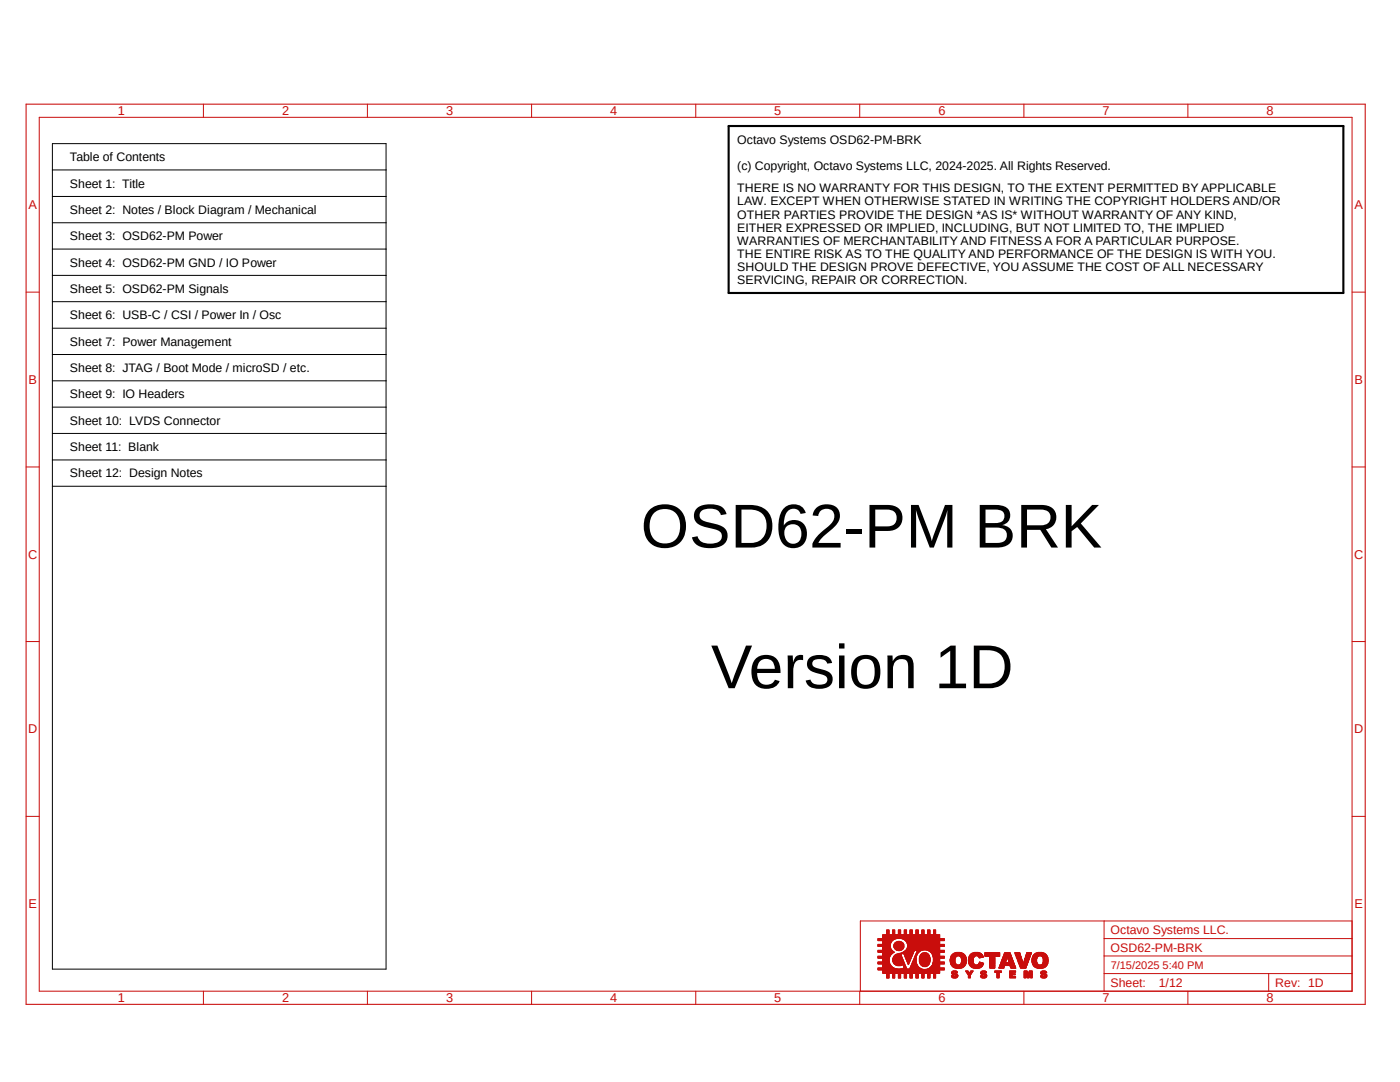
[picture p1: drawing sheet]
<svg xmlns="http://www.w3.org/2000/svg" width="279mm" height="216mm" viewBox="0 0 279 216" stroke-linecap="round" stroke-linejoin="round" font-family="sans-serif">
<defs><g id="words">
<g font-size="12.4">
<text x="127.9" y="109.3">OSD62-PM BRK</text>
<text x="141.9" y="137.3">Version 1D</text>
</g>
<g font-size="2.5" fill="#c90d0c">
<text x="23.5" y="23">1</text>
<text x="56.3" y="23">2</text>
<text x="89" y="23">3</text>
<text x="121.8" y="23">4</text>
<text x="154.5" y="23">5</text>
<text x="187.3" y="23">6</text>
<text x="220" y="23">7</text>
<text x="252.8" y="23">8</text>
<text x="5.7" y="41.7">A</text>
<text x="270.3" y="41.7">A</text>
<text x="5.7" y="76.6">B</text>
<text x="270.3" y="76.6">B</text>
<text x="5.6" y="111.5">C</text>
<text x="270.3" y="111.5">C</text>
<text x="5.6" y="146.3">D</text>
<text x="270.3" y="146.3">D</text>
<text x="5.7" y="181.2">E</text>
<text x="270.3" y="181.2">E</text>
<text x="221.7" y="186.4">Octavo Systems LLC.</text>
<text x="221.7" y="189.9">OSD62-PM-BRK</text>
<text x="221.7" y="196.9">Sheet:</text>
<text x="231.3" y="196.9">1/12</text>
<text x="254.5" y="196.9">Rev: 1D</text>
<text x="23.5" y="200">1</text>
<text x="56.3" y="200">2</text>
<text x="89" y="200">3</text>
<text x="121.8" y="200">4</text>
<text x="154.5" y="200">5</text>
<text x="187.3" y="200">6</text>
<text x="220" y="200">7</text>
<text x="252.8" y="200">8</text>
</g>
<g font-size="2.5">
<text x="147.1" y="28.7">Octavo Systems OSD62-PM-BRK</text>
<text x="14" y="32.2">Table of Contents</text>
<text x="147.1" y="33.9">(c) Copyright, Octavo Systems LLC, 2024-2025. All Rights Reserved.</text>
<text x="14" y="37.4">Sheet 1: Title</text>
<text x="147.1" y="38.4">THERE IS NO WARRANTY FOR THIS DESIGN, TO THE EXTENT PERMITTED BY APPLICABLE</text>
<text x="147.1" y="41">LAW. EXCEPT WHEN OTHERWISE STATED IN WRITING THE COPYRIGHT HOLDERS AND/OR</text>
<text x="14" y="42.7">Sheet 2: Notes / Block Diagram / Mechanical</text>
<text x="14" y="48">Sheet 3: OSD62-PM Power</text>
<text x="147.1" y="43.6">OTHER PARTIES PROVIDE THE DESIGN *AS IS* WITHOUT WARRANTY OF ANY KIND,</text>
<text x="147.1" y="46.2">EITHER EXPRESSED OR IMPLIED, INCLUDING, BUT NOT LIMITED TO, THE IMPLIED</text>
<text x="14" y="53.2">Sheet 4: OSD62-PM GND / IO Power</text>
<text x="147.1" y="48.9">WARRANTIES OF MERCHANTABILITY AND FITNESS A FOR A PARTICULAR PURPOSE.</text>
<text x="147.1" y="51.5">THE ENTIRE RISK AS TO THE QUALITY AND PERFORMANCE OF THE DESIGN IS WITH YOU.</text>
<text x="14" y="58.5">Sheet 5: OSD62-PM Signals</text>
<text x="147.1" y="54.1">SHOULD THE DESIGN PROVE DEFECTIVE, YOU ASSUME THE COST OF ALL NECESSARY</text>
<text x="147.1" y="56.7">SERVICING, REPAIR OR CORRECTION.</text>
<text x="14" y="63.7">Sheet 6: USB-C / CSI / Power In / Osc</text>
<text x="14" y="69">Sheet 7: Power Management</text>
<text x="14" y="74.3">Sheet 8: JTAG / Boot Mode / microSD / etc.</text>
<text x="14" y="79.5">Sheet 9: IO Headers</text>
<text x="14" y="84.8">Sheet 10: LVDS Connector</text>
<text x="14" y="90">Sheet 11: Blank</text>
<text x="14" y="95.2">Sheet 12: Design Notes</text>
</g>
<text font-size="2.2" fill="#c90d0c" x="221.7" y="193.4">7/15/2025 5:40 PM</text>
</g></defs>
<path d="M275.3 50.8l-270.5 150" fill="none" stroke="#fff" stroke-width=".2"/>
<g fill="none" stroke="#000" stroke-width=".2">
<path d="M10.5 28.7h66.5v164.7h-66.5zM10.5 33.9h66.5M10.5 39.2h66.5M10.5 44.4h66.5M10.5 49.7h66.5M10.5 54.9h66.5M10.5 60.2h66.5M10.5 65.5h66.5M10.5 70.7h66.5M10.5 76h66.5M10.5 81.2h66.5M10.5 86.5h66.5"/>
<path d="M10.5 91.8h66.5M10.5 97h66.5"/>
</g>
<g fill="none" stroke="#c90d0c" stroke-width=".2">
<path d="M7.8 23.4h262v174.4h-262zM40.6 20.8v2.6M73.3 20.8v2.6M106.1 20.8v2.6M138.9 20.8v2.6M171.6 20.8v2.6M204.3 20.8v2.6M237.1 20.8v2.6M5.2 58.3h2.6M269.8 58.3h2.7M5.2 93.2h2.6M269.8 93.2h2.7"/>
<path d="M5.2 128h2.6M269.8 128h2.7M5.2 162.9h2.6M269.8 162.9h2.7M40.6 197.8v2.6M73.3 197.8v2.6M106.1 197.8v2.6M138.9 197.8v2.6M171.6 197.8v2.6M175.2 187.3h3.8M175.2 193.5h13.3M175.2 193.4h9.3"/>
<path d="M175.2 193.4h8.9M175.2 193.3h8.8M175.2 193.3h3.9M175.2 193.3h3.5M175.2 193.2h3.4M175.2 193.1h3.2M175.2 192.4h2.4M175.2 192.3h2.4M175.2 192.2h2.3M175.2 192.1h2.3M175.2 192h2.3M175.2 191.9h2.3"/>
<path d="M175.2 191.2h2.3M175.2 191.1h2.3M175.2 191h2.3M175.2 190.9h2.3M175.2 190.9h2.4M175.2 190.8h2.4M175.2 190h3.3M175.2 189.9h3.2M175.2 189.8l3.2 .1M175.2 189.8h3M175.2 189.7h2.9M175.2 189.6h2.8"/>
<path d="M175.2 188.8h2.5M175.2 188.7h2.5M175.2 188.6h2.5M175.2 188.5h2.5M175.2 188.4h2.5M175.2 187.7h2.9M175.2 187.5h3.2M175.2 187.5h3.3M175.2 187.4h3.4M176.1 190.8h1.6M176.1 194.2h11.4M176.1 194.1h11.4"/>
<path d="M176.1 194h11.4M176.1 193.9h11.4M176.1 193.8h11.4M176.1 193.7h11.4M176.1 193.6h11.4M176.1 193.1h2.3M176.1 193h2.1M176.1 193h2M176.1 192.9l2 .1M176.1 192.9h1.9M176.1 192.8h1.9M176.1 192.8h1.8"/>
<path d="M176.1 192.7h1.8M176.1 192.7h1.7M176.1 192.6l1.7 .1M176.1 192.6h1.7M176.1 192.5h1.7M176.1 192.5h1.6M176.1 192.4h1.6M176.1 191.9h1.4M176.1 191.8h1.4M176.1 191.7h1.4M176.1 191.6h1.3M176.1 191.5h1.3"/>
<path d="M176.1 191.5h1.4M176.1 191.4h1.4M176.1 191.3h1.4M176.1 190.7h1.6M176.1 190.6h1.7M176.1 190.5h1.7M176.1 190.5h1.8M176.1 190.3h1.9M176.1 190.3h2M176.1 190.2h2M176.1 190.2h2.1M176.1 190.1h2.3"/>
<path d="M176.1 189.5h1.9M176.1 189.5h1.8M176.1 189.4h1.8M176.1 189.4h1.7M176.1 189.3h1.7M176.1 189.2h1.7M176.1 189.1h1.7M176.1 189.1h1.6M176.1 189h1.6M176.1 188.9h1.6M176.1 188.4h1.6M176.1 188.3h1.7"/>
<path d="M176.1 188.2h1.7M176.1 188.1h1.7M176.1 188h1.7M176.1 188h1.8M176.1 187.8h1.9M176.1 187.7h2M176.1 187.2h3.3M176.1 187.2h11.4M176.1 187.1h11.4M176.1 187h11.4M176.1 186.9h11.4M176.1 186.8h11.4"/>
<path d="M176.1 186.7h11.4M176.1 186.6h11.4M176.2 194.2h11.3M176.2 186.5h11.3M177 194.3h.4M177 195.2h.4M177 195.1h.4M177 195h.4M177 194.9h.4M177 194.8h.4M177 194.7h.4M177 194.6h.4"/>
<path d="M177 194.5h.4M177 194.4h.4M177 186.4h.4M177 186.3h.4M177 186.2h.4M177 186.1h.4M177 186h.4M177 185.9h.4M177 185.8h.4M177 185.7h.4M177 185.6h.4M177 185.5h.4"/>
<path d="M178 190.4h-1.9M178 187.9h-1.9M178.1 194.3h.5M178.1 195.2h.5M178.1 195.1h.5M178.1 195h.5M178.1 194.9h.5M178.1 194.8h.5M178.1 194.7h.5M178.1 194.6h.5M178.1 194.5h.5M178.1 194.4h.5"/>
<path d="M178.1 191.7h2.2M178.1 191.6h2.2M178.1 191.6h2.1M178.1 191.5h2.1M178.1 191.4h2.1M178.1 186.4h.5M178.1 186.3h.5M178.1 186.2h.5M178.1 186.1h.5M178.1 186h.5M178.1 185.9h.5M178.1 185.8h.5"/>
<path d="M178.1 185.7h.5M178.1 185.6h.5M178.1 185.5h.5M178.2 191.9h2.2M178.2 191.8h2.1M178.2 191.7h2.1M178.2 191.3h2M178.2 191.3h1.9M178.2 191.2l1.9 .1M178.2 192h2.2M178.2 191.2h1.9M178.2 191.1h1.8"/>
<path d="M178.3 192.1h2.2M178.3 192h2.1M178.3 191.1h1.7M178.3 187.6h-3.1M178.3 191h1.7M178.3 190.1l-2.2 .1M178.4 192.2h2.1M178.4 190.9h1.6M178.4 190.8h1.6M178.4 192.3h2.2M178.4 190.8h1.5M178.4 189h2"/>
<path d="M178.4 188.9h2M178.4 188.8h2M178.4 188.7h2M178.4 188.6h2M178.4 188.5h2M178.4 189.1h1.9M178.4 189.1h2M178.4 188.4h2M178.4 188.4h1.9M178.5 192.4h2.1M178.5 190.7h1.4M178.5 189.2h1.8"/>
<path d="M178.5 189.1h1.8M178.5 188.3h1.8M178.6 192.4h2M178.6 190.6h1.2M178.6 189.2h1.7M178.6 188.3h1.7M178.6 188.2h1.6M178.6 189.4h1.6M178.6 192.5h2M178.6 190.5h1.2M178.6 188.1h1.6M178.7 192.5h1.4"/>
<path d="M178.7 190.5h1.1M178.7 188.1h1.4M178.7 189.4h1.4M178.7 188h1.3M178.8 192.6h1.2M178.8 190.5h1M178.8 189.5h1.2M178.8 188h1.2M178.9 189.6h1.1M178.9 187.3l-3.7 .1M178.9 188h1M179 187.9h.8"/>
<path d="M179.1 190.3h.9M179.1 189.7h.6M179.2 192.7h.5M179.2 187.8h.4M179.2 189.7h.3M179.3 194.3h.4M179.3 195.2h.4M179.3 195.1h.4M179.3 195h.4M179.3 194.9h.4M179.3 194.8h.4M179.3 194.7h.4"/>
<path d="M179.3 194.6h.4M179.3 194.5h.4M179.3 194.4h.4M179.3 190.3h.9M179.3 186.4h.4M179.3 186.3h.4M179.3 186.2h.4M179.3 186.1h.4M179.3 186h.4M179.3 185.9h.4M179.3 185.8h.4M179.3 185.7h.4"/>
<path d="M179.3 185.6h.4M179.3 185.5h.4M179.5 190.2h.7M179.5 187.2h8M179.6 190.2h2.6M179.7 193.3h1.3M179.8 187.3h8.7M180 190.4h-1.2M180 187.3h8.5M180 190.1h2.3M180.1 193.3h.8M180.1 190h2.2"/>
<path d="M180.2 193.2h.7M180.2 192.6h.4M180.2 192.5h.4M180.2 190h2.1M180.3 192.6l.4 .1M180.3 189.3h-1.7M180.3 187.4h8.2M180.3 192.7h.4M180.3 189.9h2.1M180.3 192.9h.5M180.3 192.8h.5M180.3 192.8h.4"/>
<path d="M180.3 187.5h8.2M180.4 193.1h.4M180.4 193h.4M180.4 192.9h.4M180.4 190.4h1.8M180.4 190.3h1.8M180.4 190.2h1.8M180.4 189.9h2M180.4 187.5h8.1M180.4 190.5h1.7M180.5 194.3h.4M180.5 195.2h.4"/>
<path d="M180.5 195.1h.4M180.5 195h.4M180.5 194.9h.4M180.5 194.8h.4M180.5 194.7h.4M180.5 194.6h.4M180.5 194.5h.4M180.5 194.4h.4M180.5 190.5h1.6M180.5 187.5h8M180.5 186.4h.4M180.5 186.3h.4"/>
<path d="M180.5 186.2h.4M180.5 186.1h.4M180.5 186h.4M180.5 185.9h.4M180.5 185.8h.4M180.5 185.7h.4M180.5 185.6h.4M180.5 185.5h.4M180.5 190.6h1.6M180.5 187.6h8M180.6 190.7h1.4M180.6 189.8h1.9"/>
<path d="M180.6 190.8h1.4M180.6 190.9h1.3M180.6 189.7h1.9M180.6 187.7h7.9M180.7 191.1h1.2M180.7 189.7h3.2M180.7 187.7h7.8M180.7 187.7h6.8M180.8 191.2h1M180.8 189.6h7.7M180.8 187.8h6.7M180.8 191.4h.9"/>
<path d="M180.8 191.4h1M180.8 191.3h1M180.8 191.5h.9M180.8 189.5h6.7M180.8 187.9h6.7M180.9 191.6h.8M180.9 191.5h.8M180.9 189.5h6.6M180.9 188h6.6M180.9 189.4h6.6M181 191.8h.6M181 191.7h.6"/>
<path d="M181 189.4h6.5M181 188h6.5M181 191.9h.5M181 191.9h.6M181 189.3h6.5M181 189.2h6.5M181 188.2h6.5M181 188.1h6.5M181.1 192h.4M181.1 191.9h.4M181.1 189.1h6.4M181.1 188.3h6.4"/>
<path d="M181.1 192.1h.4M181.1 189h6.4M181.1 188.5h7.4M181.1 188.4h7.4M181.1 188.4h6.4M181.1 192.2h.3M181.1 188.9h6.4M181.1 188.8h7.4M181.1 188.7h7.4M181.1 188.6h7.4M181.2 192.3h.2M181.2 192.2h.2"/>
<path d="M181.2 192.4h.1M181.2 192.4h.2M181.3 192.4v.1M181.6 193.3h2.3M181.6 194.3h.5M181.6 195.2h.5M181.6 195.1h.5M181.6 195h.5M181.6 194.9h.5M181.6 194.8h.5M181.6 194.7h.5M181.6 194.6h.5"/>
<path d="M181.6 194.5h.5M181.6 194.4h.5M181.6 193.3h2.2M181.6 193.2h2.1M181.6 193.1h2M181.6 186.4h.5M181.6 186.3h.5M181.6 186.2h.5M181.6 186.1h.5M181.6 186h.5M181.6 185.9h.5M181.6 185.8h.5"/>
<path d="M181.6 185.7h.5M181.6 185.6h.5M181.6 185.5h.5M181.7 193.1h1.8M181.7 193h1.8M181.7 193h1.7M181.7 193h1.6M181.7 192.9h1.6M181.8 192.8h1.5M181.8 192.8h1.4M181.8 192.7h1.4M181.8 192.7h1.3"/>
<path d="M181.8 192.6l1.3 .1M181.9 192.6h1.1M181.9 192.5h1.1M181.9 192.4h1.1M181.9 191h-1.3M182 192.3h1M182 192.3h.9M182 192.2h.9M182 192.1h.9M182.1 192h.7M182.1 191.9h.7M182.2 191.9h.6"/>
<path d="M182.2 191.8h.6M182.2 191.7h.6M182.2 191.6h.6M182.3 191.6h.5M182.3 191.5h.5M182.3 190.1l-2.5 .1M182.3 191.4h.5M182.4 191.4h.4M182.4 191.3h.4M182.5 191.2h.3M182.5 191.1h.3M182.5 190.9h.4"/>
<path d="M182.6 190.9h.3M182.6 190.8h.3M182.7 190.6h.3M182.7 190.5h.3M182.8 190.5h.2M182.8 194.3h.5M182.8 195.2h.5M182.8 195.1h.5M182.8 195h.5M182.8 194.9h.5M182.8 194.8h.5M182.8 194.7h.5"/>
<path d="M182.8 194.6h.5M182.8 194.5h.5M182.8 194.4h.5M182.8 186.4h.5M182.8 186.3h.5M182.8 186.2h.5M182.8 186.1h.5M182.8 186h.5M182.8 185.9h.5M182.8 185.8h.5M182.8 185.7h.5M182.8 185.6h.5"/>
<path d="M182.8 185.5h.5M182.8 190.3h.3M182.8 190.2h.4M182.9 191h-.4M182.9 190.1h.4M182.9 190h.5M183 190.7h-.4M183 190h.4M183 189.9h.5M183 189.8h.7M183 189.7h.8M183 189.7h.9"/>
<path d="M183.1 190.4h-.3M183.5 191.9h2.1M183.5 191.7h2.1M183.5 191.6h2.1M183.5 191.5h2.1M183.5 191.4h2.1M183.5 191.3h2.1M183.5 191.2h2.1M183.5 191.1h2.1M183.5 192h2M183.5 192h2.1M183.5 191h2"/>
<path d="M183.6 192.2h1.9M183.6 190.9h1.9M183.6 190.8h1.9M183.6 192.4h1.8M183.6 192.3h1.9M183.6 190.7h1.9M183.6 190.6h1.9M183.6 189.8l-.6 .1M183.7 192.4h1.7M183.7 190.6h1.7M183.7 190.5h1.7M183.7 190.5h1.6"/>
<path d="M183.8 192.5h1.5M183.8 190.5h1.5M183.8 192.6h1.5M183.8 190.4h1.5M183.9 190.3h1.3M183.9 192.7h1.2M184 194.3h.4M184 195.2h.4M184 195.1h.4M184 195h.4M184 194.9h.4M184 194.8h.4"/>
<path d="M184 194.7h.4M184 194.6h.4M184 194.5h.4M184 194.4h.4M184 190.2h1.1M184 186.4h.4M184 186.3h.4M184 186.2h.4M184 186.1h.4M184 186h.4M184 185.9h.4M184 185.8h.4"/>
<path d="M184 185.7h.4M184 185.6h.4M184 185.5h.4M184 192.7h1.1M184.1 192.8h.9M184.1 190.2h.9M184.2 192.9h.7M184.4 190.1h.3M184.7 193.4h3.8M184.9 193.4h3.6M185.1 193.3h3.4M185.1 194.3h.5"/>
<path d="M185.1 195.2h.5M185.1 195.1h.5M185.1 195h.5M185.1 194.9h.5M185.1 194.8h.5M185.1 194.7h.5M185.1 194.6h.5M185.1 194.5h.5M185.1 194.4h.5M185.1 189.7h3.4M185.1 186.4h.5M185.1 186.3h.5"/>
<path d="M185.1 186.2h.5M185.1 186.1h.5M185.1 186h.5M185.1 185.9h.5M185.1 185.8h.5M185.1 185.7h.5M185.1 185.6h.5M185.1 185.5h.5M185.2 193.3h3.3M185.3 192.6l-1.4 .1M185.3 189.7h3.2M185.3 193.3h3.2"/>
<path d="M185.4 189.8h3.1M185.4 193.2h3.1M185.5 189.8h3M185.5 193.1h3M185.5 193.1h2M185.5 192.1h-1.9M185.6 189.9h2.9M185.6 191.8h-2.1M185.7 193h1.8M185.7 189.9h2.8M185.7 190h2.8M185.8 192.9h1.7"/>
<path d="M185.8 190.1h1.7M185.9 192.8h1.6M185.9 190.2h1.6M185.9 192.7h1.6M186 192.7h1.5M186 190.3h1.5M186 190.4h1.5M186.1 192.6h1.4M186.1 192.5h1.4M186.1 192.4h1.4M186.1 190.6h1.4M186.1 190.5h1.4"/>
<path d="M186.1 192.3h2.4M186.1 190.7h1.4M186.2 190.8h1.3M186.2 192.2h2.3M186.2 192.1h2.3M186.2 190.8h2.3M186.2 192h2.3M186.2 191.9h2.3M186.2 191.1h2.3M186.2 191h2.3M186.2 190.9h2.3M186.3 191.9h1.2"/>
<path d="M186.3 191.8h1.2M186.3 191.7h1.2M186.3 191.6h1.2M186.3 191.5h1.2M186.3 191.4h1.2M186.3 191.3h1.2M186.3 191.2h2.2M186.3 191.1h2.2M186.3 194.3h.4M186.3 195.2h.4M186.3 195.1h.4M186.3 195h.4"/>
<path d="M186.3 194.9h.4M186.3 194.8h.4M186.3 194.7h.4M186.3 194.6h.4M186.3 194.5h.4M186.3 194.4h.4M186.3 186.4h.4M186.3 186.3h.4M186.3 186.2h.4M186.3 186.1h.4M186.3 186h.4M186.3 185.9h.4"/>
<path d="M186.3 185.8h.4M186.3 185.7h.4M186.3 185.6h.4M186.3 185.5h.4M188.5 192.4h-2.4M188.5 191.2l-2.2 .1M189.6 191.9h1M189.6 191.8h1M189.6 191.7h1M189.6 191.6h1M189.6 191.5h1M189.6 191.4h1"/>
<path d="M189.7 192.1h.9M189.7 192h.9M189.7 191.9h.9M189.7 191.4h.9M189.7 191.3h.9M189.7 191.2h.9M189.7 192.2h1M189.7 191.1h1M189.7 192.3h1.1M189.8 192.5h1.2M189.8 192.4h1.2M189.8 192.4h1"/>
<path d="M189.8 190.9h1M189.8 190.8h1.2M189.8 190.8h1.4M189.8 192.5h2.9M189.8 190.7h2.9M189.9 194.8h.4M189.9 194.7h.4M189.9 192.6h2.7M189.9 194.9h1.2M189.9 194.1h.5M189.9 194.1h.4M189.9 190.6h2.7"/>
<path d="M189.9 194.3h.9M189.9 194.2h.7M189.9 194.2h.6M189.9 194h.5M189.9 192.7h2.7M190 195h1M190 195h1.1M190 194.3l1 .1M190 193.9h1.1M190 193.9h1M190 192.8h2.5M190 192.7h2.5"/>
<path d="M190 190.5h2.5M190 195.1h1M190 194.4h1M190 193.8h1M190 192.8h2.4M190 190.5h2.4M190.1 195.1h.8M190.1 194.4h1M190.1 193.8h.8M190.1 192.9h2.3M190.1 190.4h2.3M190.2 194.5h.9"/>
<path d="M190.2 190.3h2.1M190.2 193.7h.6M190.2 193h2M190.3 193h1.9M190.3 190.2h1.9M190.3 195.2h.4M190.3 194.5h.8M190.4 194l-.5 .1M190.4 193.1h1.8M190.4 190.2h1.8M190.5 194.6h.7M190.5 193.1h1.5"/>
<path d="M190.5 190.2h1.5M190.6 194h.5M190.6 193.2h1.3M190.7 194.6h.5M190.7 194.1h.4M190.7 194.8h.4M190.7 194.7h.5M190.7 190.1h1.1M190.8 194.8h.4M190.8 194.7h.4M190.8 191h-1.1M190.9 190h.7"/>
<path d="M191 193.3h.6M191.3 190.8h1.4M191.5 192.5h1.2M191.5 190.8h1.2M191.6 192.4h1.1M191.6 190.8h1.1M191.6 190.9h1.1M191.7 190.9h1M191.7 192.3h1.1M191.7 191h1.1M191.8 192.3h1M191.8 192.2h1"/>
<path d="M191.8 192.1h1M191.8 191.2h1M191.8 191.1h1M191.9 192h.9M191.9 191.9h.9M191.9 191.3h.9M191.9 191.2h.9M191.9 191.8h.9M191.9 191.7h.9M191.9 191.6h1M191.9 191.5l1 .1M191.9 191.5h.9"/>
<path d="M191.9 191.4h.9M192.4 192.9l-2.2 .1M192.7 193.8h.5M192.7 193.7h.5M192.7 193.8h.6M192.8 193.9h.5M192.8 194h.5M192.9 194l.5 .1M192.9 194.1h.5M193 194.1h.4M193 194.2h.9M193 194.3h.8"/>
<path d="M193.1 194.4h.7M193.2 194.5h.5M193.2 194.4h.6M193.3 195.1h.4M193.3 195h.4M193.3 194.9h.4M193.3 194.8h.4M193.3 194.7h.4M193.3 194.6h.4M193.3 194.5h.4M193.3 191.8h1M193.3 191.7h1"/>
<path d="M193.3 191.6h1M193.3 191.5h1M193.3 191.4h1M193.3 192.1h1M193.3 192h1M193.3 191.9h1M193.3 191.3h1M193.3 191.2h1M193.3 192.2h1M193.3 191.1h1M193.3 191.1h1.1M193.4 192.3h1"/>
<path d="M193.4 190.9h1M193.4 192.4h1.2M193.4 192.4h1M193.4 190.8h1.2M193.5 190.8h1.3M193.5 192.5h2.7M193.5 192.5h1.1M193.5 190.7h2.7M193.5 194.1h.4M193.5 194.1h.5M193.5 192.6h2.6M193.5 192.6h2.7"/>
<path d="M193.5 190.6h2.6M193.6 192.7h2.5M193.6 190.6h2.5M193.6 190.5h2.5M193.6 194h.5M193.6 193.9h.5M193.6 192.8h2.4M193.6 190.5h2.4M193.7 193.8h.4M193.7 192.8h2.3M193.7 190.4h2.3M193.7 192.9h2.3"/>
<path d="M193.8 193.7h.4M193.8 192.9h2.1M193.8 190.3h2.1M193.8 193h2M193.8 190.3h2M193.9 190.2h1.9M193.9 193h1.9M194 193.1h1.7M194 190.2h1.7M194.1 194l-.6 .1M194.1 190.2h1.5M194.1 193.1h1.5"/>
<path d="M194.2 193.8h-.5M194.2 193.2h1.3M194.3 190.1h1.1M194.4 191h-1M194.5 190h.7M194.6 193.3h.6M195 190.8h1.2M195.1 192.5h1.1M195.1 190.8h1.1M195.2 192.4h1.1M195.2 190.8h1.1M195.3 192.3h1"/>
<path d="M195.3 190.9h1M195.3 191h1M195.4 192.2h.9M195.4 191.1h.7M195.4 192.2h.8M195.4 192.1h.7M195.4 191.1h.4M195.5 192h.2M195.5 191.9h.1M195.7 194.9h1.2M195.7 194.8h.4M195.7 194.7h.4"/>
<path d="M195.7 191.1l-.2 .1M195.7 194.3h.8M195.7 194.2h.7M195.7 194.2h.6M195.7 194.1h.5M195.7 194.1h.4M195.7 194h.4M195.7 194.3l1.1 .1M195.7 194h.5M195.7 193.9h1.1M195.8 195h1M195.8 193.9h1"/>
<path d="M195.8 195.1h1M195.8 194.4h1M195.9 195.1h.8M195.9 194.4h1M195.9 193.8h.9M195.9 193.8h.8M195.9 194.5h1M196.1 195.2h.4M196.1 193.7h.5M196.1 194.5h.8M196.3 194.6h.6M196.3 192.4h-1.1"/>
<path d="M196.3 194h.6M196.4 194h.5M196.5 194.6h.4M196.5 194.8h.4M196.5 194.7h.4M196.5 194.1h.4M196.6 190.8h2.9M196.6 190.7h2.9M196.6 190.6h2.9M196.6 190.5h2.9M196.6 190.4h2.9M196.6 190.3h2.9"/>
<path d="M196.6 190.2h2.9M196.6 190.1h2.9M197.5 193.2h1M197.5 193.1h1M197.5 193h1M197.5 192.9h1M197.5 192.8h1M197.5 192.7h1M197.5 192.6h1M197.5 192.5h1M197.5 192.4h1M197.5 192.3h1"/>
<path d="M197.5 192.2h1M197.5 192.1h1M197.5 192h1M197.5 191.9h1M197.5 191.8h1M197.5 191.7h1M197.5 191.6h1M197.5 191.5h1M197.5 191.4h1M197.5 191.3h1M197.5 191.2h1M197.5 191.1h1"/>
<path d="M197.5 191h1M197.5 190.9h1M198.5 194h1.4M198.5 193.9h1.4M198.5 193.8h1.4M198.5 193.7h1.4M198.9 194.1h.5M199 194.3h.4M199 195.1h.4M199 195h.4M199 194.9h.4M199 194.8h.4"/>
<path d="M199 194.7h.4M199 194.6h.4M199 194.5h.4M199 194.4h.4M199 194.2h.4M199 194.1h.4M199.3 193.1h1.1M199.4 193h1M199.5 192.9h.9M199.5 192.8h.9M199.5 192.7h.9M199.6 192.6l3 .1"/>
<path d="M199.6 192.6h2.9M199.6 192.5h2.9M199.6 192.4h2.8M199.7 192.3h2.7M199.7 192.2h2.7M199.8 192.1h2.6M199.8 192h.9M199.8 191.9h.9M199.9 191.7h.9M199.9 191.6h.9M199.9 191.5h.9M200 191.5h.8"/>
<path d="M200 191.4h.9M200 191.3h.9M200.1 191.2h.9M200.1 191.1h.9M200.2 191.1h.8M200.2 191h1.7M200.2 190.9h1.7M200.2 190.9h1.6M200.2 190.8h1.6M200.3 190.7h1.5M200.3 190.6h1.5M200.4 193.2h-1.1"/>
<path d="M200.4 190.5h1.4M200.4 190.5h1.3M200.4 190.4h1.3M200.4 192.9l-1 .1M200.4 190.3h1.2M200.4 190.2h1.2M200.5 190.1h1.1M200.8 191.8h-.9M201 191.2l-.9 .1M201.1 191.1h.9M201.1 191.1h.8M201.1 191.2h.9"/>
<path d="M201.2 191.4h.9M201.2 191.3h.8M201.2 191.5l.9 .1M201.2 191.5h.9M201.3 191.6h.9M201.3 191.6h.8M201.3 191.8h.9M201.3 191.7h.9M201.3 191.9h.9M201.4 192h.9M201.4 191.9h.9M201.5 194.3h.5"/>
<path d="M201.5 195.1h1.2M201.5 195h1.2M201.5 194.9h1.2M201.5 194.8h.5M201.5 194.7h.5M201.5 194.6h.5M201.5 194.5h1.1M201.5 194.4h1.1M201.5 194.3h1.1M201.5 194.2h.5M201.5 194.1h.5M201.5 194h1.2"/>
<path d="M201.5 193.9h1.2M201.5 193.8h1.2M201.5 193.7h1.2M201.6 192.9h1M201.6 192.8h1M201.6 192.7h1M201.6 192.9l1 .1M201.7 193.1h1M201.7 193h.9M201.7 193.2h1M202.5 190.1h1M202.6 190.2h1"/>
<path d="M202.6 190.4h1M202.6 190.3h1M202.6 190.5h1M202.7 194l-1.2 .1M202.7 190.6h1M202.7 190.5h.9M202.7 190.7h1M202.8 190.8h.9M202.8 190.8h1M202.8 191h1M202.8 190.9h1M202.9 191.1h.9"/>
<path d="M202.9 191.2h.9M202.9 191.2l1 .1M203 191.3h.9M203 191.5h1M203 191.4h1M203 191.4h.9M203.1 191.6h.9M203.1 191.7h.9M203.2 191.9h.8M203.2 191.8h.8M203.2 192h.9M203.2 191.9h.9"/>
<path d="M203.2 192.1h.9M203.3 192.2h.9M203.3 192.3h1.8M203.3 192.2h1.8M203.4 192.4h1.7M203.4 192.3h1.7M203.4 192.6h1.6M203.4 192.5h1.6M203.4 192.4h1.6M203.5 192.6h1.4M203.5 192.7h1.4M203.5 192.9h1.4"/>
<path d="M203.5 192.8h1.4M203.6 192.9h1.3M203.6 193.1h1.2M203.6 193h1.2M203.7 193.2h1M204.3 192.2h.8M204.3 192.1h.8M204.3 192h.9M204.3 197.8v2.6M204.3 191.9h.9M204.4 194.3h.7M204.4 195.1h.4"/>
<path d="M204.4 195h.4M204.4 194.9h.4M204.4 194.8h.4M204.4 194.7h.4M204.4 194.6h.4M204.4 194.5h.4M204.4 194.4h.4M204.4 194.3l.7 .1M204.4 194.2h.7M204.4 194.1h.7M204.4 194h.7M204.4 193.9h.6"/>
<path d="M204.4 193.8h.6M204.4 191.8h.9M204.4 193.7h.6M204.4 191.7h.9M204.4 191.6h.9M204.5 191.5h.9M204.5 191.4h.9M204.5 191.3h.9M204.6 191.2h.8M204.6 191.2h.9M204.6 191.1h.9M204.6 190.9h1"/>
<path d="M204.6 190.8h1M204.7 190.8h1M204.7 190.7h1M204.7 190.6h1M204.8 190.6h.9M204.8 190.5h.9M204.8 190.4h1M204.9 194.6h.6M204.9 194.5h.6M204.9 194.4h.2M204.9 190.3h.9M204.9 190.2h.9"/>
<path d="M204.9 190.2h1M204.9 194.7h.5M204.9 190.1h1M204.9 194.9h.5M204.9 194.8h.5M205 195h.4M205 194.9h.4M205 195.1h.4M205.3 194.3h.3M205.3 194.4h.2M205.3 194.2h.7M205.3 194.1h.7"/>
<path d="M205.4 194h.6M205.4 193.9h.6M205.4 191.5l-1 .1M205.4 193.8h.6M205.4 193.7h.6M205.6 191h-1M205.7 194.3h.3M205.7 195.1h.3M205.7 195h.3M205.7 194.9h.3M205.7 194.8h.3M205.7 194.7h.3"/>
<path d="M205.7 194.6h.3M205.7 194.5h.3M205.7 194.4h.3M206 192h.9M206 191.9h.9M206 191.8h.9M206 191.7h.9M206 191.6h.9M206 191.5h.9M206 191.4h.9M206 191.3h.9M206 192.2h1"/>
<path d="M206 192.1h1M206 191.2h1M206 191.1h1M206 192.3h1.1M206 191.1h1.1M206.1 192.4h1.2M206.1 192.4h1M206.1 192.3h1M206.1 190.9h1M206.1 190.8h1.2M206.1 190.8h1.4M206.1 192.5h2.9"/>
<path d="M206.1 192.5h1.2M206.2 192.6h2.8M206.2 190.7h2.8M206.2 192.6h2.7M206.2 190.6h2.7M206.3 192.8h2.5M206.3 192.7h2.5M206.3 192.7h2.6M206.3 190.6h2.6M206.3 190.5h2.6M206.3 190.5h2.5M206.4 192.9h2.3"/>
<path d="M206.4 190.4h2.3M206.5 192.9h2.2M206.5 190.3h2.1M206.5 193h2.1M206.6 190.2h1.9M206.6 193h1.9M206.7 193.1h1.7M206.7 190.2h1.8M206.8 190.2h1.5M206.8 193.1h1.5M206.9 193.2h1.3M207 191.2l-1 .1"/>
<path d="M207 190.1h1.1M207.1 191h-1.1M207.2 190h.7M207.3 193.3h.6M207.6 190.8h1.4M207.6 194.7h.5M207.7 194.9h1.2M207.7 194.8h.4M207.7 194.7h.4M207.7 194.2h.7M207.7 194.2h.5M207.7 194.1h.5"/>
<path d="M207.7 194.1h.4M207.7 194h.4M207.7 194.3h.8M207.7 194.3l1 .1M207.7 194h.5M207.7 193.9h1.1M207.8 195h1M207.8 193.9h1M207.8 192.5h1.2M207.8 190.8h1.2M207.8 195.1h.9M207.8 194.4h1"/>
<path d="M207.9 193.8h.8M207.9 195.1h.8M207.9 194.5h1M207.9 194.4h1M207.9 192.4h1.1M207.9 190.8h1.1M207.9 190.9h1.1M208 191h1.1M208 190.9h1.1M208.1 193.7h.4M208.1 192.3h1M208.1 195.2h.4"/>
<path d="M208.1 194.5h.8M208.1 192.2h1M208.1 191.1h1M208.2 192.1h.9M208.2 192h.9M208.2 191.2h.9M208.2 191.9h.9M208.2 191.9h1M208.2 191.8h1M208.2 191.7h1M208.2 191.6h1M208.2 191.5h1"/>
<path d="M208.2 191.4h1M208.2 191.3h.9M208.2 194.6h.7M208.3 194h.6M208.4 194h.5M208.4 194.6h.5M208.5 194.7h.4M208.5 194.1h.4M208.5 194.8h.4M209.1 192.4h-1.1M220.3 194.3h49.5M220.3 183.8v14"/>
<path d="M220.3 190.8h49.5M220.3 187.3h49.5M237.1 197.8v2.6M253.2 194.3v3.5M269.8 183.8h-98.1v14"/>
</g>
<path d="M5.2 20.8h267.3v179.6h-267.3z" fill="none" stroke="#c90d0c" stroke-width=".21"/>
<path d="M145.4 25.1h122.7v33.4h-122.7z" fill="none" stroke="#000" stroke-width=".42"/>
<use href="#words"/>
</svg>
